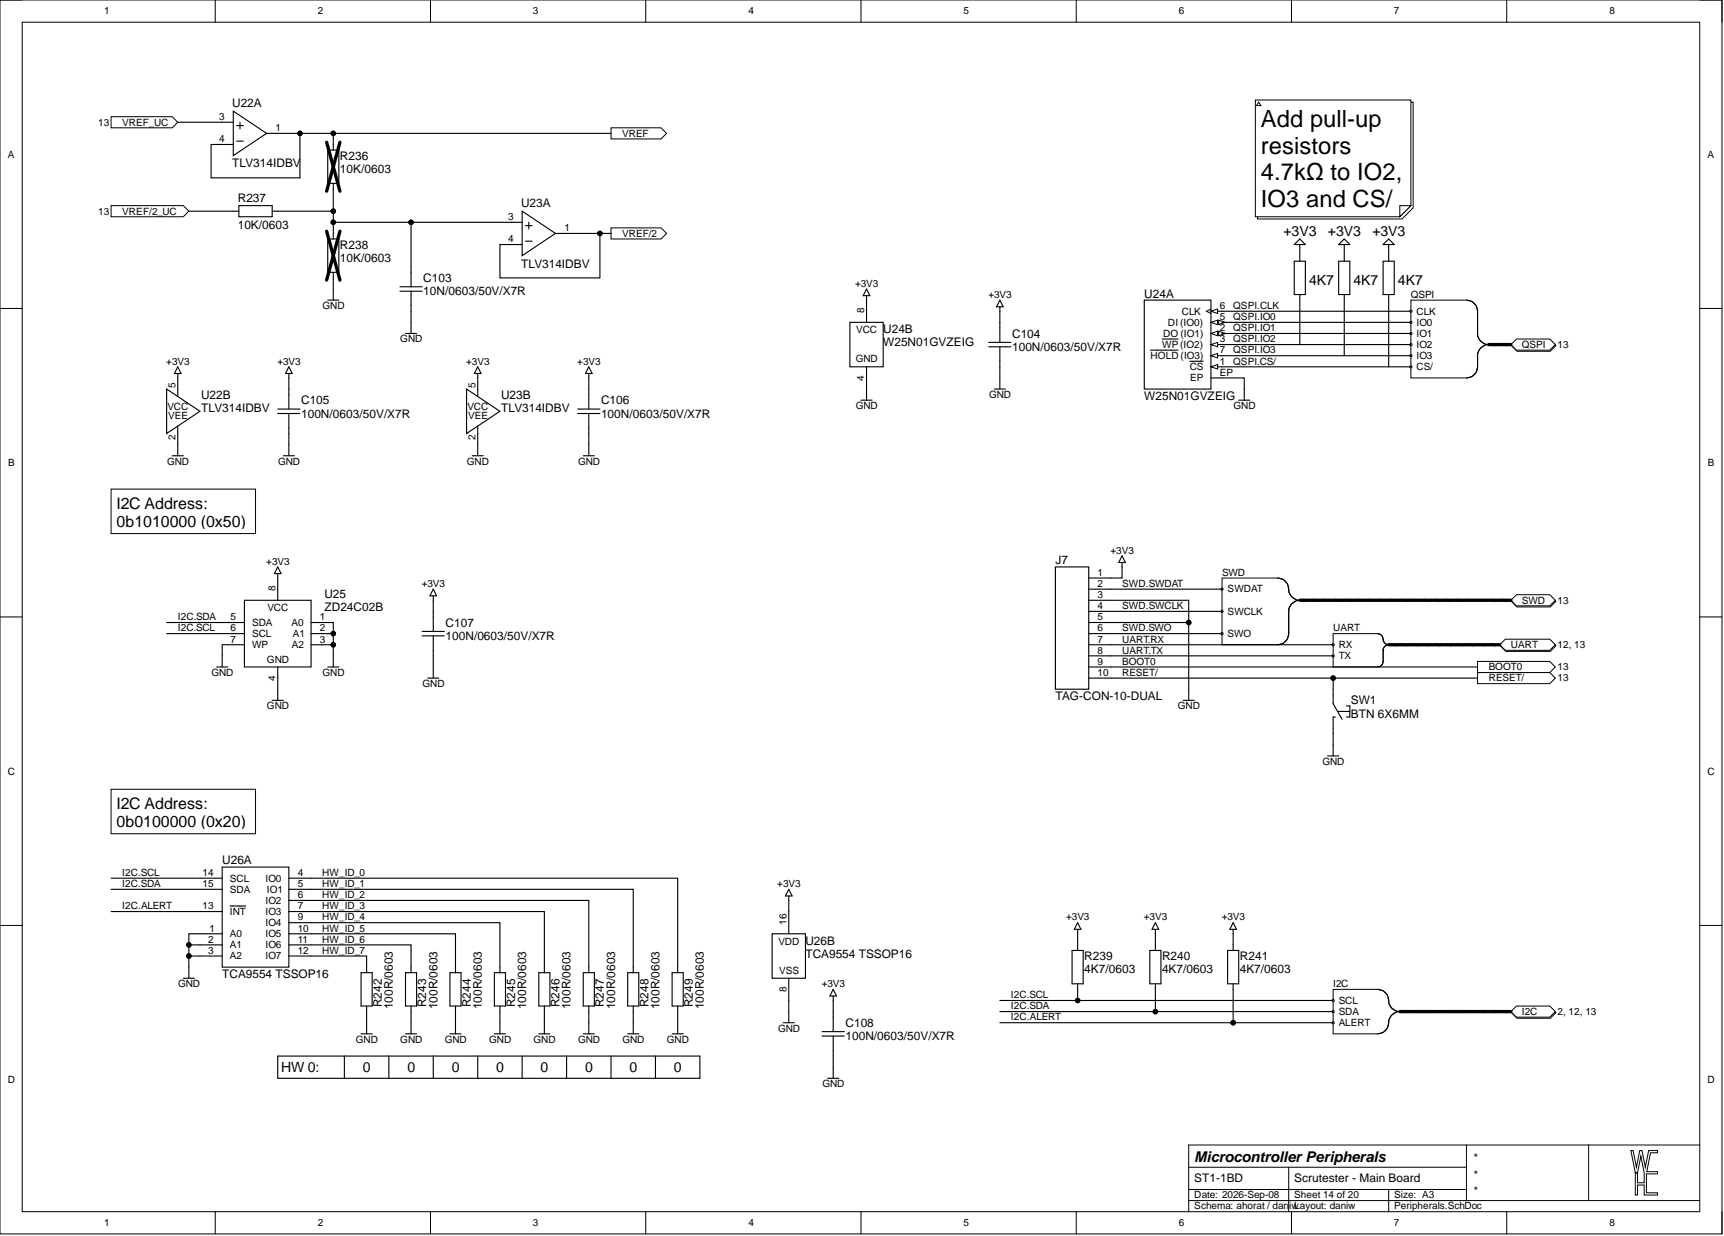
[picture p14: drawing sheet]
<svg xmlns="http://www.w3.org/2000/svg" width="393mm" height="282mm" viewBox="0 0 393 282" stroke-linecap="round" stroke-linejoin="round" font-family="sans-serif">
<defs><g id="words">
<g font-size="5.4">
<text x="287.7" y="29">Add pull-up</text>
<text x="287.7" y="35.1">resistors</text>
<text x="287.7" y="41.1">4.7kΩ to IO2,</text>
<text x="287.7" y="47.2">IO3 and CS/</text>
</g>
<g font-size="3.6">
<text x="26.6" y="116.1">I2C Address:</text>
<text x="26.6" y="120.2">0b1010000 (0x50)</text>
<text x="26.6" y="184.6">I2C Address:</text>
<text x="26.6" y="188.6">0b0100000 (0x20)</text>
</g>
<text font-size="3.4" x="272.5" y="264.9">Microcontroller Peripherals</text>
<g font-size="3.2">
<text x="292.8" y="53.8">+3V3</text>
<text x="303" y="53.8">+3V3</text>
<text x="313.1" y="53.8">+3V3</text>
<text x="298.7" y="65">4K7</text>
<text x="308.8" y="65">4K7</text>
<text x="319" y="65">4K7</text>
<text x="64.1" y="244.5">HW 0:</text>
<text x="82.8" y="244.5">0</text>
<text x="92.9" y="244.5">0</text>
<text x="103.1" y="244.5">0</text>
<text x="113.2" y="244.5">0</text>
<text x="123.4" y="244.5">0</text>
<text x="133.5" y="244.5">0</text>
<text x="143.6" y="244.5">0</text>
<text x="153.8" y="244.5">0</text>
</g>
<g font-size="2.7">
<text x="53" y="24.5">U22A</text>
<text x="53" y="38.2">TLV314IDBV</text>
<text x="77.6" y="36.4">R236</text>
<text x="77.6" y="39.5">10K/0603</text>
<text x="54.2" y="46">R237</text>
<text x="118.9" y="47.3">U23A</text>
<text x="54.2" y="52.1">10K/0603</text>
<text x="77.6" y="56.7">R238</text>
<text x="77.6" y="59.7">10K/0603</text>
<text x="96.6" y="64.3">C103</text>
<text x="118.9" y="61">TLV314IDBV</text>
<text x="96.6" y="67.3">10N/0603/50V/X7R</text>
<text x="261.1" y="67.9">U24A</text>
<text x="201.5" y="76">U24B</text>
<text x="230.9" y="77">C104</text>
<text x="201.5" y="79">W25N01GVZEIG</text>
<text x="230.9" y="80">100N/0603/50V/X7R</text>
<text x="45.9" y="90.9">U22B</text>
<text x="45.9" y="94">TLV314IDBV</text>
<text x="68.7" y="92.2">C105</text>
<text x="68.7" y="95.2">100N/0603/50V/X7R</text>
<text x="114.3" y="90.9">U23B</text>
<text x="114.3" y="94">TLV314IDBV</text>
<text x="137.1" y="92.2">C106</text>
<text x="137.1" y="95.2">100N/0603/50V/X7R</text>
<text x="261.1" y="91.2">W25N01GVZEIG</text>
<text x="240.8" y="128.7">J7</text>
<text x="74" y="136.3">U25</text>
<text x="74" y="139.3">ZD24C02B</text>
<text x="101.6" y="142.9">C107</text>
<text x="101.6" y="145.9">100N/0603/50V/X7R</text>
<text x="240.8" y="159.6">TAG-CON-10-DUAL</text>
<text x="308.2" y="160.6">SW1</text>
<text x="308.2" y="163.7">BTN 6X6MM</text>
<text x="50.7" y="197.1">U26A</text>
<text x="183.8" y="215.4">U26B</text>
<text x="183.8" y="218.4">TCA9554 TSSOP16</text>
<text x="247.4" y="218.9">R239</text>
<text x="247.4" y="222">4K7/0603</text>
<text x="265.1" y="218.9">R240</text>
<text x="265.1" y="222">4K7/0603</text>
<text x="282.9" y="218.9">R241</text>
<text x="282.9" y="222">4K7/0603</text>
<text x="50.7" y="223">TCA9554 TSSOP16</text>
<text x="87.1" y="229.7" transform="rotate(-90 87.1 229.7)">R242</text>
<text x="89.6" y="230.2" transform="rotate(-90 89.6 230.2)">100R/0603</text>
<text x="97.2" y="229.7" transform="rotate(-90 97.2 229.7)">R243</text>
<text x="99.8" y="230.2" transform="rotate(-90 99.8 230.2)">100R/0603</text>
<text x="107.4" y="229.7" transform="rotate(-90 107.4 229.7)">R244</text>
<text x="109.9" y="230.2" transform="rotate(-90 109.9 230.2)">100R/0603</text>
<text x="117.5" y="229.7" transform="rotate(-90 117.5 229.7)">R245</text>
<text x="120.1" y="230.2" transform="rotate(-90 120.1 230.2)">100R/0603</text>
<text x="127.7" y="229.7" transform="rotate(-90 127.7 229.7)">R246</text>
<text x="130.2" y="230.2" transform="rotate(-90 130.2 230.2)">100R/0603</text>
<text x="137.8" y="229.7" transform="rotate(-90 137.8 229.7)">R247</text>
<text x="140.3" y="230.2" transform="rotate(-90 140.3 230.2)">100R/0603</text>
<text x="147.9" y="229.7" transform="rotate(-90 147.9 229.7)">R248</text>
<text x="150.5" y="230.2" transform="rotate(-90 150.5 230.2)">100R/0603</text>
<text x="158.1" y="229.7" transform="rotate(-90 158.1 229.7)">R249</text>
<text x="160.6" y="230.2" transform="rotate(-90 160.6 230.2)">100R/0603</text>
<text x="192.9" y="234.2">C108</text>
<text x="192.9" y="237.2">100N/0603/50V/X7R</text>
<text x="272.5" y="269.7">ST1-1BD</text>
<text x="295.3" y="269.7">Scrutester - Main Board</text>
<text x="335.9" y="265">*</text>
<text x="335.9" y="268.8">*</text>
<text x="335.9" y="272.6">*</text>
</g>
<g font-size="2.3">
<text x="23.7" y="3.3">1</text>
<text x="72.5" y="3.3">2</text>
<text x="121.6" y="3.3">3</text>
<text x="170.8" y="3.3">4</text>
<text x="219.8" y="3.3">5</text>
<text x="268.9" y="3.3">6</text>
<text x="318" y="3.3">7</text>
<text x="367.2" y="3.3">8</text>
<text x="22.4" y="28.6">13</text>
<text x="27.9" y="28.6">VREF_UC</text>
<text x="50" y="27.4">3</text>
<text x="62.9" y="29.9">1</text>
<text x="1.8" y="36">A</text>
<text x="50" y="32.4">4</text>
<text x="141.9" y="31.2">VREF</text>
<text x="389.6" y="36">A</text>
<text x="22.4" y="48.9">13</text>
<text x="27.9" y="48.9">VREF/2_UC</text>
<text x="115.9" y="50.2">3</text>
<text x="128.8" y="52.7">1</text>
<text x="141.9" y="54">VREF/2</text>
<text x="115.9" y="55.3">4</text>
<text x="195.1" y="65.4">+3V3</text>
<text x="73.6" y="70.5">GND</text>
<text x="197.2" y="71.5" transform="rotate(-90 197.2 71.5)">8</text>
<text x="225.5" y="67.9">+3V3</text>
<text x="269.6" y="71.7">CLK</text>
<text x="278.3" y="70.5">6</text>
<text x="281.4" y="70.5">QSPI.CLK</text>
<text x="321.9" y="67.9">QSPI</text>
<text x="323.2" y="71.7">CLK</text>
<text x="195.3" y="76">VCC</text>
<text x="265.4" y="76.8">DO (IO1)</text>
<text x="266.5" y="74.3">DI (IO0)</text>
<text x="278.3" y="75.5">2</text>
<text x="278.3" y="73">5</text>
<text x="281.4" y="73">QSPI.IO0</text>
<text x="281.4" y="75.5">QSPI.IO1</text>
<text x="323.2" y="74.3">IO0</text>
<text x="323.2" y="76.8">IO1</text>
<text x="37.9" y="83.1">+3V3</text>
<text x="63.3" y="83.1">+3V3</text>
<text x="91.3" y="78.1">GND</text>
<text x="106.4" y="83.1">+3V3</text>
<text x="131.7" y="83.1">+3V3</text>
<text x="195.3" y="82.6">GND</text>
<text x="262.5" y="81.9">HOLD (IO3)</text>
<text x="265.1" y="79.3">WP (IO2)</text>
<text x="278.3" y="83.1">1</text>
<text x="278.3" y="78.1">3</text>
<text x="278.3" y="80.6">7</text>
<text x="281.4" y="78.1">QSPI.IO2</text>
<text x="281.4" y="80.6">QSPI.IO3</text>
<text x="281.4" y="83.1">QSPI.CS/</text>
<text x="323.2" y="79.3">IO2</text>
<text x="323.2" y="81.9">IO3</text>
<text x="347.3" y="79.3">QSPI</text>
<text x="355.4" y="79.3">13</text>
<text x="40" y="88.4" transform="rotate(-90 40 88.4)">5</text>
<text x="108.5" y="88.4" transform="rotate(-90 108.5 88.4)">5</text>
<text x="197.2" y="86.9" transform="rotate(-90 197.2 86.9)">4</text>
<text x="271.5" y="84.4">CS</text>
<text x="271.6" y="87">EP</text>
<text x="278.3" y="85.7">EP</text>
<text x="323.2" y="84.4">CS/</text>
<text x="38.2" y="93.5">VCC</text>
<text x="38.4" y="95.7">VEE</text>
<text x="106.6" y="93.5">VCC</text>
<text x="106.8" y="95.7">VEE</text>
<text x="195.3" y="93.3">GND</text>
<text x="225.7" y="90.8">GND</text>
<text x="281.4" y="93.3">GND</text>
<text x="40" y="100.3" transform="rotate(-90 40 100.3)">2</text>
<text x="108.5" y="100.3" transform="rotate(-90 108.5 100.3)">2</text>
<text x="1.9" y="106.3">B</text>
<text x="38.1" y="106">GND</text>
<text x="63.5" y="106">GND</text>
<text x="106.5" y="106">GND</text>
<text x="131.9" y="106">GND</text>
<text x="389.7" y="106.3">B</text>
<text x="60.7" y="128.8">+3V3</text>
<text x="250.4" y="131.3">1</text>
<text x="253.4" y="126.2">+3V3</text>
<text x="278.8" y="131.3">SWD</text>
<text x="62.9" y="134.9" transform="rotate(-90 62.9 134.9)">8</text>
<text x="96.2" y="133.9">+3V3</text>
<text x="250.4" y="133.9">2</text>
<text x="250.4" y="136.4">3</text>
<text x="256" y="133.9">SWD.SWDAT</text>
<text x="280.1" y="135.1">SWDAT</text>
<text x="347.3" y="137.7">SWD</text>
<text x="355.4" y="137.7">13</text>
<text x="40.6" y="141.5">I2C.SDA</text>
<text x="40.6" y="144">I2C.SCL</text>
<text x="52.6" y="141.5">5</text>
<text x="52.6" y="144">6</text>
<text x="57.5" y="142.7">SDA</text>
<text x="61" y="139.4">VCC</text>
<text x="66.5" y="142.7">A0</text>
<text x="73" y="141.5">1</text>
<text x="73" y="144">2</text>
<text x="250.4" y="138.9">4</text>
<text x="250.4" y="141.5">5</text>
<text x="250.4" y="144">6</text>
<text x="256" y="138.9">SWD.SWCLK</text>
<text x="256" y="144">SWD.SWO</text>
<text x="280.1" y="140.2">SWCLK</text>
<text x="304.2" y="144">UART</text>
<text x="52.6" y="146.5">7</text>
<text x="57.5" y="145.3">SCL</text>
<text x="57.5" y="147.8">WP</text>
<text x="66.6" y="147.8">A2</text>
<text x="66.8" y="145.3">A1</text>
<text x="73" y="146.5">3</text>
<text x="250.4" y="146.5">7</text>
<text x="250.4" y="149.1">8</text>
<text x="256" y="149.1">UART.TX</text>
<text x="256" y="146.5">UART.RX</text>
<text x="280.1" y="145.3">SWO</text>
<text x="305.4" y="147.8">RX</text>
<text x="344.7" y="147.8">UART</text>
<text x="355.4" y="147.8">12, 13</text>
<text x="48.2" y="154.1">GND</text>
<text x="60.9" y="151.1">GND</text>
<text x="62.9" y="155.3" transform="rotate(-90 62.9 155.3)">4</text>
<text x="73.6" y="154.1">GND</text>
<text x="250.4" y="151.6">9</text>
<text x="250.4" y="154.1">10</text>
<text x="256" y="154.1">RESET/</text>
<text x="256" y="151.6">BOOT0</text>
<text x="305.4" y="150.3">TX</text>
<text x="339.7" y="155.4">RESET/</text>
<text x="339.7" y="152.9">BOOT0</text>
<text x="355.4" y="155.4">13</text>
<text x="355.4" y="152.9">13</text>
<text x="60.9" y="161.7">GND</text>
<text x="96.4" y="156.7">GND</text>
<text x="268.8" y="161.7">GND</text>
<text x="1.8" y="176.7">C</text>
<text x="301.7" y="174.4">GND</text>
<text x="389.6" y="176.7">C</text>
<text x="27.9" y="199.8">I2C.SCL</text>
<text x="27.9" y="202.3">I2C.SDA</text>
<text x="46.2" y="199.8">14</text>
<text x="46.2" y="202.3">15</text>
<text x="52.5" y="201">SCL</text>
<text x="52.5" y="203.6">SDA</text>
<text x="60.6" y="201">IO0</text>
<text x="60.9" y="203.6">IO1</text>
<text x="67.9" y="199.8">4</text>
<text x="67.9" y="202.3">5</text>
<text x="73.5" y="199.8">HW_ID_0</text>
<text x="73.5" y="202.3">HW_ID_1</text>
<text x="177.3" y="202.3">+3V3</text>
<text x="27.9" y="207.4">I2C.ALERT</text>
<text x="46.2" y="207.4">13</text>
<text x="52.5" y="208.6">INT</text>
<text x="60.6" y="206.1">IO2</text>
<text x="60.6" y="208.6">IO3</text>
<text x="67.9" y="204.8">6</text>
<text x="67.9" y="207.4">7</text>
<text x="67.9" y="209.9">9</text>
<text x="73.5" y="204.8">HW_ID_2</text>
<text x="73.5" y="207.4">HW_ID_3</text>
<text x="73.5" y="209.9">HW_ID_4</text>
<text x="243.2" y="209.9">+3V3</text>
<text x="261" y="209.9">+3V3</text>
<text x="278.7" y="209.9">+3V3</text>
<text x="47.5" y="215">2</text>
<text x="47.8" y="212.4">1</text>
<text x="52.5" y="213.7">A0</text>
<text x="60.6" y="211.2">IO4</text>
<text x="60.6" y="213.7">IO5</text>
<text x="67.9" y="212.4">10</text>
<text x="67.9" y="215">11</text>
<text x="73.5" y="212.4">HW_ID_5</text>
<text x="73.5" y="215">HW_ID_6</text>
<text x="177.6" y="215.5">VDD</text>
<text x="179.5" y="210.9" transform="rotate(-90 179.5 210.9)">16</text>
<text x="47.5" y="217.5">3</text>
<text x="52.5" y="218.8">A2</text>
<text x="52.5" y="216.2">A1</text>
<text x="60.6" y="216.2">IO6</text>
<text x="60.6" y="218.8">IO7</text>
<text x="67.9" y="217.5">12</text>
<text x="73.5" y="217.5">HW_ID_7</text>
<text x="40.6" y="225.1">GND</text>
<text x="177.8" y="222.1">VSS</text>
<text x="179.5" y="226.3" transform="rotate(-90 179.5 226.3)">8</text>
<text x="187.5" y="225.1">+3V3</text>
<text x="230.7" y="227.7">I2C.SCL</text>
<text x="304.2" y="225.1">I2C</text>
<text x="230.7" y="230.2">I2C.SDA</text>
<text x="230.7" y="232.7">I2C.ALERT</text>
<text x="305.4" y="234">ALERT</text>
<text x="305.4" y="228.9">SCL</text>
<text x="305.4" y="231.5">SDA</text>
<text x="347.3" y="231.5">I2C</text>
<text x="355.4" y="231.5">2, 12, 13</text>
<text x="81.2" y="237.8">GND</text>
<text x="91.3" y="237.8">GND</text>
<text x="101.5" y="237.8">GND</text>
<text x="111.6" y="237.8">GND</text>
<text x="121.8" y="237.8">GND</text>
<text x="131.9" y="237.8">GND</text>
<text x="142" y="237.8">GND</text>
<text x="152.2" y="237.8">GND</text>
<text x="177.5" y="235.3">GND</text>
<text x="1.8" y="247">D</text>
<text x="187.7" y="247.9">GND</text>
<text x="389.6" y="247">D</text>
<text x="272.5" y="273.3">Date: 2026-Sep-08</text>
<text x="272.5" y="275.8">Schema: ahorat / daniwLayout: daniw</text>
<text x="295.3" y="273.3">Sheet 14 of 20</text>
<text x="318.1" y="275.8">Peripherals.SchDoc</text>
<text x="318.1" y="273.3">Size: A3</text>
<text x="23.7" y="279.6">1</text>
<text x="72.5" y="279.6">2</text>
<text x="121.6" y="279.6">3</text>
<text x="170.8" y="279.6">4</text>
<text x="219.8" y="279.6">5</text>
<text x="268.9" y="279.6">6</text>
<text x="318" y="279.6">7</text>
<text x="367.2" y="279.6">8</text>
</g>
</g></defs>
<g fill="none" stroke="#000" stroke-width=".23">
<path d="M0 0h392.9v281.4h-392.9zM0 0h5.1M49.1 0v5.1M98.2 0v5.1M147.3 0v5.1M196.4 0v5.1M245.6 0v5.1M294.7 0v5.1M343.8 0v5.1M387.8 0h5.1v5.1M5.1 5.1h382.7v271.2h-382.7zM0 70.3h5.1"/>
<path d="M387.8 70.3h5.1M0 140.7h5.1M387.8 140.7h5.1M0 211h5.1M387.8 211h5.1M49.1 276.3v5.1M98.2 276.3v5.1M147.3 276.3v5.1M196.4 276.3v5.1M245.6 276.3v5.1M271.2 266.2h63.4M271.2 273.8h116.6"/>
<path d="M271.2 271.3h63.4M294 266.2v10.1M294.7 276.3v5.1M316.8 271.3v5M334.6 261.1v12.7M343.8 276.3v5.1M362.5 261.1v12.7M387.8 261.1h-116.6v15.2M392.9 276.3v5.1"/>
</g>
<path d="M372.1 262.4h.5l.8 3.8 .7-3.8h.5l.8 3.8 .8-3.8h2v.5h-1.6l-.9 4.3h2.5v.5h-2.6v4.3h2.6v.5h-3.1v-2.3h-1.5v2.3h-.5v-5h.5v2.2h1.5v-2.2l-.7-3.8-.8 3.8h-.5z" fill-rule="evenodd" fill="#fff"/>
<path d="M372.1 262.4h.5l.8 3.8 .7-3.8h.5l.8 3.8 .8-3.8h2v.5h-1.6l-.9 4.3h2.5v.5h-2.6v4.3h2.6v.5h-3.1v-2.3h-1.5v2.3h-.5v-5h.5v2.2h1.5v-2.2l-.7-3.8-.8 3.8h-.5z" fill="none" stroke="#000" stroke-width=".23"/>
<path d="M55.8 136.9h15.2v15.2h-15.2z" fill-rule="evenodd" fill="#fff"/>
<g fill="none" stroke="#000" stroke-width=".25">
<path d="M55.8 136.9h15.2v15.2h-15.2zM63.4 130.8v1M63.4 134.4v2.5M63.4 129.3l.7 1.5h-1.5zM53.2 142h2.6M53.2 144.5h2.6M53.2 147h2.6M62.1 159.7h2.5M63.4 152.1v2.5M63.4 157.2v2.5M71 142h2.5M71 144.5h2.5"/>
<path d="M71 147h2.5"/>
</g>
<path d="M304.2 225.6h10.1a2.62 2.62 0 0 1 2.5 3.2l.7 1.1 1.2 .8-1.2 .8-.7 1.1a2.62 2.62 0 0 1-2.5 3.2h-10.1z" fill-rule="evenodd" fill="#fff"/>
<path d="M304.2 225.6h10.1a2.62 2.62 0 0 1 2.5 3.2l.7 1.1 1.2 .8-1.2 .8-.7 1.1a2.62 2.62 0 0 1-2.5 3.2h-10.1z" fill="none" stroke="#000" stroke-width=".23"/>
<path d="M314.3 225.6a2.72 2.72 0 0 1 2.6 3.1 2.54 2.54 0 0 0 2.5 2 2.72 2.72 0 0 0-2.6 3.1 2.53 2.53 0 0 1-2.5 2" fill="none" stroke="#000" stroke-width=".25"/>
<circle cx="304.2" cy="233.2" r=".25" fill="#fff"/>
<circle cx="304.2" cy="233.2" r=".25" fill="none" stroke="#000" stroke-width=".23"/>
<circle cx="304.2" cy="228.2" r=".25" fill="#fff"/>
<circle cx="304.2" cy="228.2" r=".25" fill="none" stroke="#000" stroke-width=".23"/>
<circle cx="304.2" cy="230.7" r=".25" fill="#fff"/>
<circle cx="304.2" cy="230.7" r=".25" fill="none" stroke="#000" stroke-width=".23"/>
<path d="M346.1 229.7h7.6l1.3 1.2-1.3 1.3h-7.6l-1.3-1.3z" fill-rule="evenodd" fill="#fff"/>
<path d="M346.1 229.7h7.6l1.3 1.2-1.3 1.3h-7.6l-1.3-1.3z" fill="none" stroke="#000" stroke-width=".23"/>
<path d="M346 229.4h7.6l1.3 1.3-1.3 1.3h-7.6l-1.3-1.3z" fill-rule="evenodd" fill="#fff"/>
<path d="M346 229.4h7.6l1.3 1.3-1.3 1.3h-7.6l-1.3-1.3z" fill="none" stroke="#000" stroke-width=".23"/>
<path d="M321.9 68.4h12.7l1.3 .4 .9 .9 .3 1.3v5.7l.7 1 1.2 .9-1.2 .8-.7 1.1v3.2l-.3 1.2-.9 1-1.3 .3h-12.7z" fill-rule="evenodd" fill="#fff"/>
<path d="M321.9 68.4h12.7l1.3 .4 .9 .9 .3 1.3v5.7l.7 1 1.2 .9-1.2 .8-.7 1.1v3.2l-.3 1.2-.9 1-1.3 .3h-12.7z" fill="none" stroke="#000" stroke-width=".23"/>
<path d="M334.6 68.4a2.54 2.54 0 0 1 2.5 2.6v5a2.54 2.54 0 0 0 2.6 2.6 2.54 2.54 0 0 0-2.6 2.5 5 5 0 0 1-.5 4.1 2.53 2.53 0 0 1-2 1" fill="none" stroke="#000" stroke-width=".25"/>
<circle cx="321.9" cy="71" r=".25" fill="#fff"/>
<circle cx="321.9" cy="71" r=".25" fill="none" stroke="#000" stroke-width=".23"/>
<circle cx="321.9" cy="73.5" r=".25" fill="#fff"/>
<circle cx="321.9" cy="73.5" r=".25" fill="none" stroke="#000" stroke-width=".23"/>
<circle cx="321.9" cy="83.7" r=".25" fill="#fff"/>
<circle cx="321.9" cy="83.7" r=".25" fill="none" stroke="#000" stroke-width=".23"/>
<circle cx="321.9" cy="76.1" r=".25" fill="#fff"/>
<circle cx="321.9" cy="76.1" r=".25" fill="none" stroke="#000" stroke-width=".23"/>
<circle cx="321.9" cy="78.6" r=".25" fill="#fff"/>
<circle cx="321.9" cy="78.6" r=".25" fill="none" stroke="#000" stroke-width=".23"/>
<circle cx="321.9" cy="81.1" r=".25" fill="#fff"/>
<circle cx="321.9" cy="81.1" r=".25" fill="none" stroke="#000" stroke-width=".23"/>
<path d="M346.1 77.6h7.6l1.3 1.2-1.3 1.3h-7.6l-1.3-1.3z" fill-rule="evenodd" fill="#fff"/>
<path d="M346.1 77.6h7.6l1.3 1.2-1.3 1.3h-7.6l-1.3-1.3z" fill="none" stroke="#000" stroke-width=".23"/>
<path d="M346 77.3h7.6l1.3 1.3-1.3 1.3h-7.6l-1.3-1.3z" fill-rule="evenodd" fill="#fff"/>
<path d="M346 77.3h7.6l1.3 1.3-1.3 1.3h-7.6l-1.3-1.3z" fill="none" stroke="#000" stroke-width=".23"/>
<path d="M139.4 29.1h11.4l1.3 1.3-1.3 1.3h-11.4z" fill-rule="evenodd" fill="#fff"/>
<path d="M139.4 29.1h11.4l1.3 1.3-1.3 1.3h-11.4z" fill="none" stroke="#000" stroke-width=".23"/>
<path d="M53.2 25.3l7.6 5.1-7.6 5.1z" fill="#fff"/>
<path d="M50.7 33h2.5M50.7 27.9h2.5M53.2 25.3l7.6 5.1-7.6 5.1zM54 32.2h1.5M54 28.6h1.5M54.8 27.9v1.5M60.8 30.4h2.6" fill="none" stroke="#000" stroke-width=".25"/>
<path d="M38 88.7l7.6 5.1-7.6 5.1z" fill="#fff"/>
<g fill="none" stroke="#000" stroke-width=".25">
<path d="M38 88.7l7.6 5.1-7.6 5.1zM40.6 85.2v1M40.6 88.7v1.7M40.6 97.2v1.7M40.6 83.7l.7 1.5h-1.5zM63.4 93.3h5M63.4 94.3h5M65.9 83.7l.8 1.5h-1.6zM65.9 85.2v1M65.9 88.7v4.6M65.9 94.3v4.6M39.3 103.9h2.5"/>
<path d="M40.6 101.4v2.5M64.6 103.9h2.6M65.9 101.4v2.5M304.2 157.2v3.3l2 3.5M304.7 163.5h-.5v3.8M305.2 162.2h2.8M307.2 161h.8v2.5h-.8"/>
</g>
<path d="M50.7 197.7h15.2v22.9h-15.2z" fill-rule="evenodd" fill="#fff"/>
<g fill="none" stroke="#000" stroke-width=".25">
<path d="M50.7 197.7h15.2v22.9h-15.2zM45.6 218h5.1M45.6 200.3h5.1M45.6 202.8h5.1M45.6 207.9h5.1M45.6 212.9h5.1M45.6 215.5h5.1M52.5 206.6h3.6M65.9 218h5.1M65.9 200.3h5.1M65.9 202.8h5.1M65.9 205.3h5.1"/>
<path d="M65.9 207.9h5.1M65.9 210.4h5.1M65.9 212.9h5.1M65.9 215.5h5.1M82.4 221.8h2.5v7.6h-2.5zM82.4 235.8h2.5M83.6 220.6v1.2M83.6 229.4v1.3M83.6 233.2v2.6M92.5 221.8h2.6v7.6h-2.6zM92.5 235.8h2.6M93.8 220.6v1.2"/>
<path d="M93.8 229.4v1.3M93.8 233.2v2.6M102.7 221.8h2.5v7.6h-2.5zM102.7 235.8h2.5M103.9 220.6v1.2M103.9 229.4v1.3M103.9 233.2v2.6M112.8 221.8h2.5v7.6h-2.5zM112.8 235.8h2.5M114.1 220.6v1.2M114.1 229.4v1.3M114.1 233.2v2.6"/>
<path d="M122.9 221.8h2.6v7.6h-2.6zM122.9 235.8h2.6M124.2 220.6v1.2M124.2 229.4v1.3M124.2 233.2v2.6M133.1 221.8h2.5v7.6h-2.5zM133.1 235.8h2.5M134.3 220.6v1.2M134.3 229.4v1.3M134.3 233.2v2.6M143.2 221.8h2.5v7.6h-2.5zM143.2 235.8h2.5"/>
<path d="M144.5 220.6v1.2M144.5 229.4v1.3M144.5 233.2v2.6M153.4 221.8h2.5v7.6h-2.5zM153.4 235.8h2.5M154.6 220.6v1.2M154.6 229.4v1.3M154.6 233.2v2.6"/>
</g>
<path d="M176.2 212.9h7.6v10.2h-7.6z" fill-rule="evenodd" fill="#fff"/>
<g fill="none" stroke="#000" stroke-width=".25">
<path d="M176.2 212.9h7.6v10.2h-7.6zM180 204.3v1M180 207.9v5M180 202.8l.7 1.5h-1.5zM41.8 223.1h2.6M43.1 220.6v2.5M178.7 233.2h2.5M180 223.1v5.1M180 230.7v2.5M187.6 235.3h5M187.6 236.3h5M190.1 227.1v1.1"/>
<path d="M190.1 230.7v4.6M190.1 236.3v4.5M190.1 225.6l.8 1.5h-1.6zM188.8 245.9h2.6M190.1 243.4v2.5"/>
</g>
<path d="M240.8 129.3h7.6v27.9h-7.6z" fill-rule="evenodd" fill="#fff"/>
<g fill="none" stroke="#000" stroke-width=".25">
<path d="M98.9 134.4l.7 1.5h-1.5zM98.9 135.9v1M98.9 139.4v4.6M240.8 129.3h7.6v27.9h-7.6zM248.4 131.8h5.1M248.4 134.4h5.1M248.4 136.9h5.1M248.4 139.4h5.1M49.4 152.1h2.6M50.7 149.6v2.5M74.8 152.1h2.5M76 149.6v2.5"/>
<path d="M96.3 144h5.1M96.3 145h5.1M97.6 154.6h2.5M98.9 145v4.6M98.9 152.1v2.5M248.4 142h5.1M248.4 144.5h5.1M248.4 147h5.1M248.4 149.6h5.1M248.4 152.1h5.1M248.4 154.6h5.1M302.9 172.4h2.5"/>
<path d="M304.2 169.9v2.5M244.6 216.8h2.5v7.6h-2.5zM245.9 211.9v1M245.9 215.5v1.3M245.9 210.4l.7 1.5h-1.5zM262.3 216.8h2.6v7.6h-2.6zM263.6 211.9v1M263.6 215.5v1.3M263.6 210.4l.8 1.5h-1.5zM280.1 216.8h2.5v7.6h-2.5zM281.4 211.9v1M281.4 215.5v1.3"/>
<path d="M281.4 210.4l.7 1.5h-1.5zM245.9 224.4v1.2M263.6 224.4v1.2M281.4 224.4v1.2"/>
</g>
<path d="M304.2 144.5h10.1a1.31 1.31 0 0 1 1.3 1.6l.3 .5 .6 .4-.6 .5-.3 .5v2.8l-.2 .7-.5 .4-.6 .2h-10.1z" fill-rule="evenodd" fill="#fff"/>
<path d="M304.2 144.5h10.1a1.31 1.31 0 0 1 1.3 1.6l.3 .5 .6 .4-.6 .5-.3 .5v2.8l-.2 .7-.5 .4-.6 .2h-10.1z" fill="none" stroke="#000" stroke-width=".23"/>
<path d="M314.3 144.5a1.43 1.43 0 0 1 1.3 1.7 1.27 1.27 0 0 0 1.2 .8 1.27 1.27 0 0 0-1.2 1.3v2.5a1.26 1.26 0 0 1-1.3 1.3" fill="none" stroke="#000" stroke-width=".25"/>
<circle cx="304.2" cy="149.6" r=".25" fill="#fff"/>
<circle cx="304.2" cy="149.6" r=".25" fill="none" stroke="#000" stroke-width=".23"/>
<circle cx="304.2" cy="147" r=".25" fill="#fff"/>
<circle cx="304.2" cy="147" r=".25" fill="none" stroke="#000" stroke-width=".23"/>
<path d="M343.6 146h10.1l1.3 1.3-1.3 1.3h-10.1l-1.3-1.3z" fill-rule="evenodd" fill="#fff"/>
<path d="M343.6 146h10.1l1.3 1.3-1.3 1.3h-10.1l-1.3-1.3z" fill="none" stroke="#000" stroke-width=".23"/>
<path d="M343.5 145.8h10.1l1.3 1.2-1.3 1.3h-10.1l-1.3-1.3z" fill-rule="evenodd" fill="#fff"/>
<path d="M343.5 145.8h10.1l1.3 1.2-1.3 1.3h-10.1l-1.3-1.3z" fill="none" stroke="#000" stroke-width=".23"/>
<path d="M256 126.8l.8 1.5h-1.6zM256 128.3v1M269.9 159.7h2.6M271.2 157.2v2.5" fill="none" stroke="#000" stroke-width=".25"/>
<path d="M261.1 68.4h15.2v20.3h-15.2z" fill-rule="evenodd" fill="#fff"/>
<path d="M261.1 68.4h15.2v20.3h-15.2zM276.3 83.7h2.5" fill="none" stroke="#000" stroke-width=".25"/>
<path d="M276.3 83.7l1.5-.6v1.1z" fill="#fff"/>
<path d="M276.3 83.7l1.5-.6v1.1z" fill="none" stroke="#000" stroke-width=".23"/>
<path d="M276.3 76h2.5M271.5 82.4h3" fill="none" stroke="#000" stroke-width=".25"/>
<path d="M276.3 76l1.5-.5v1.1z" fill="#fff"/>
<path d="M276.3 76l1.5-.5v1.1z" fill="none" stroke="#000" stroke-width=".23"/>
<path d="M278.1 75.5l1.5 .5-1.5 .6z" fill="#fff"/>
<path d="M278.1 75.5l1.5 .5-1.5 .6z" fill="none" stroke="#000" stroke-width=".23"/>
<path d="M276.3 78.6h2.5" fill="none" stroke="#000" stroke-width=".25"/>
<path d="M276.3 78.6l1.5-.5v1z" fill="#fff"/>
<path d="M276.3 78.6l1.5-.5v1z" fill="none" stroke="#000" stroke-width=".23"/>
<path d="M265.1 77.3h3.7M276.3 73.5h2.5" fill="none" stroke="#000" stroke-width=".25"/>
<path d="M276.3 73.5l1.5-.5v1z" fill="#fff"/>
<path d="M276.3 73.5l1.5-.5v1z" fill="none" stroke="#000" stroke-width=".23"/>
<path d="M278.1 73l1.5 .5-1.5 .5z" fill="#fff"/>
<path d="M278.1 73l1.5 .5-1.5 .5z" fill="none" stroke="#000" stroke-width=".23"/>
<path d="M276.3 71h2.5" fill="none" stroke="#000" stroke-width=".25"/>
<path d="M276.3 71l1.5-.5v1z" fill="#fff"/>
<path d="M276.3 71l1.5-.5v1zM276.3 70.5l-1 .5 1 .5" fill="none" stroke="#000" stroke-width=".23"/>
<path d="M276.3 81.1h2.5" fill="none" stroke="#000" stroke-width=".25"/>
<path d="M276.3 81.1l1.5-.5v1z" fill="#fff"/>
<path d="M276.3 81.1l1.5-.5v1z" fill="none" stroke="#000" stroke-width=".23"/>
<path d="M262.5 79.9h6.3M276.3 86.2h2.5" fill="none" stroke="#000" stroke-width=".25"/>
<path d="M193.9 73.5h7.6v10.2h-7.6z" fill-rule="evenodd" fill="#fff"/>
<g fill="none" stroke="#000" stroke-width=".25">
<path d="M193.9 73.5h7.6v10.2h-7.6zM197.7 67.4v1M197.7 71v2.5M197.7 65.9l.8 1.5h-1.6zM225.6 78.1h5.1M225.6 79.1h5.1M228.1 70v1M228.1 73.5v4.6M228.1 79.1v4.6M228.1 68.4l.8 1.6h-1.5zM196.4 91.3h2.6M197.7 83.7v2.5"/>
<path d="M197.7 88.7v2.6M226.9 88.7h2.5M228.1 86.2v2.5M282.6 91.3h2.6M283.9 88.7v2.6"/>
</g>
<path d="M25.3 111.5h33v10.2h-33z" fill-rule="evenodd" fill="#fff"/>
<path d="M25.3 111.5h33v10.2h-33z" fill="none" stroke="#000" stroke-width=".23"/>
<path d="M278.8 131.8h12.7a2.62 2.62 0 0 1 2.5 3.2l.7 1 1.2 .9-1.2 .8-.7 1.1v5.7l-.3 1.3-.9 .9-1.3 .3h-12.7z" fill-rule="evenodd" fill="#fff"/>
<path d="M278.8 131.8h12.7a2.62 2.62 0 0 1 2.5 3.2l.7 1 1.2 .9-1.2 .8-.7 1.1v5.7l-.3 1.3-.9 .9-1.3 .3h-12.7z" fill="none" stroke="#000" stroke-width=".23"/>
<path d="M291.5 131.8a2.72 2.72 0 0 1 2.6 3.1 2.54 2.54 0 0 0 2.5 2 2.54 2.54 0 0 0-2.6 2.5v5.1a2.53 2.53 0 0 1-2.5 2.5" fill="none" stroke="#000" stroke-width=".25"/>
<circle cx="278.8" cy="134.4" r=".25" fill="#fff"/>
<circle cx="278.8" cy="134.4" r=".25" fill="none" stroke="#000" stroke-width=".23"/>
<circle cx="278.8" cy="139.4" r=".25" fill="#fff"/>
<circle cx="278.8" cy="139.4" r=".25" fill="none" stroke="#000" stroke-width=".23"/>
<circle cx="278.8" cy="144.5" r=".25" fill="#fff"/>
<circle cx="278.8" cy="144.5" r=".25" fill="none" stroke="#000" stroke-width=".23"/>
<path d="M346.1 135.9h7.6l1.3 1.2-1.3 1.3h-7.6l-1.3-1.3z" fill-rule="evenodd" fill="#fff"/>
<path d="M346.1 135.9h7.6l1.3 1.2-1.3 1.3h-7.6l-1.3-1.3z" fill="none" stroke="#000" stroke-width=".23"/>
<path d="M346 135.6h7.6l1.3 1.3-1.3 1.3h-7.6l-1.3-1.3z" fill-rule="evenodd" fill="#fff"/>
<path d="M346 135.6h7.6l1.3 1.3-1.3 1.3h-7.6l-1.3-1.3z" fill="none" stroke="#000" stroke-width=".23"/>
<path d="M25.3 26.6h14l1.3 1.3-1.3 1.2h-14z" fill-rule="evenodd" fill="#fff"/>
<path d="M25.3 26.6h14l1.3 1.3-1.3 1.2h-14z" fill="none" stroke="#000" stroke-width=".23"/>
<path d="M337.1 153.4h16.5l1.3 1.2-1.3 1.3h-16.5z" fill-rule="evenodd" fill="#fff"/>
<path d="M337.1 153.4h16.5l1.3 1.2-1.3 1.3h-16.5z" fill="none" stroke="#000" stroke-width=".23"/>
<path d="M337.1 150.8h16.5l1.3 1.3-1.3 1.3h-16.5z" fill-rule="evenodd" fill="#fff"/>
<path d="M337.1 150.8h16.5l1.3 1.3-1.3 1.3h-16.5z" fill="none" stroke="#000" stroke-width=".23"/>
<path d="M119.1 48.2l7.6 5-7.6 5.1z" fill="#fff"/>
<path d="M116.6 55.8h2.5M116.6 50.7h2.5M119.1 48.2l7.6 5-7.6 5.1zM119.9 55h1.5M119.9 51.5h1.5M120.7 50.7v1.5M126.7 53.2h2.6" fill="none" stroke="#000" stroke-width=".25"/>
<path d="M106.5 88.7l7.6 5.1-7.6 5.1z" fill="#fff"/>
<g fill="none" stroke="#000" stroke-width=".25">
<path d="M74.8 34.2h2.5v7.6h-2.5zM76 33v1.2M74.8 54.5h2.5v7.6h-2.5zM76 41.8v1.3M76 53.2v1.3M74.8 68.4h2.5M76 62.1v1.3M76 65.9v2.5M106.5 88.7l7.6 5.1-7.6 5.1zM109 85.2v1M109 88.7v1.7M109 97.2v1.7"/>
<path d="M109 83.7l.8 1.5h-1.6zM131.8 93.3h5.1M131.8 94.3h5.1M134.3 83.7l.8 1.5h-1.5zM134.3 85.2v1M134.3 88.7v4.6M134.3 94.3v4.6M107.7 103.9h2.6M109 101.4v2.5M133.1 103.9h2.5M134.3 101.4v2.5"/>
</g>
<path d="M74.5 32.4l3.1 11.2M77.6 32.4l-3.1 11.2M74.5 52.7l3.1 11.2M77.6 52.7l-3.1 11.2" fill="none" stroke="#000" stroke-width=".76"/>
<path d="M139.4 52h11.4l1.3 1.2-1.3 1.3h-11.4z" fill-rule="evenodd" fill="#fff"/>
<path d="M139.4 52h11.4l1.3 1.2-1.3 1.3h-11.4z" fill="none" stroke="#000" stroke-width=".23"/>
<path d="M53.2 48.2h1.3M54.5 46.9h7.6v2.5h-7.6zM62.1 48.2h1.3" fill="none" stroke="#000" stroke-width=".25"/>
<path d="M25.3 46.9h16.5l1.3 1.3-1.3 1.2h-16.5z" fill-rule="evenodd" fill="#fff"/>
<path d="M25.3 46.9h16.5l1.3 1.3-1.3 1.2h-16.5z" fill="none" stroke="#000" stroke-width=".23"/>
<path d="M91.3 65.4h5M91.3 66.4h5M92.5 76h2.6M93.8 60.8v4.6M93.8 66.4v4.6M93.8 73.5v2.5" fill="none" stroke="#000" stroke-width=".25"/>
<path d="M25.3 180h33v10.1h-33z" fill-rule="evenodd" fill="#fff"/>
<g fill="none" stroke="#000" stroke-width=".23">
<path d="M25.3 180h33v10.1h-33z"/>
<circle cx="68.4" cy="30.4" r=".51"/>
<circle cx="76" cy="30.4" r=".51"/>
<circle cx="76" cy="48.2" r=".51"/>
<circle cx="76" cy="50.7" r=".51"/>
<circle cx="93.8" cy="50.7" r=".51"/>
<circle cx="136.9" cy="53.2" r=".51"/>
<circle cx="76" cy="144.5" r=".51"/>
<circle cx="76" cy="147" r=".51"/>
<circle cx="271.2" cy="142" r=".51"/>
<circle cx="304.2" cy="154.6" r=".51"/>
<circle cx="43.1" cy="215.5" r=".51"/>
<circle cx="43.1" cy="218" r=".51"/>
<circle cx="245.9" cy="228.2" r=".51"/>
<circle cx="263.6" cy="230.7" r=".51"/>
<circle cx="281.4" cy="233.2" r=".51"/>
</g>
<g fill="none" stroke="#000" stroke-width=".25">
<path d="M40.6 27.9h10.1M63.4 30.4h76M68.4 30.4v10.2h-20.2v-7.6h2.5M76 30.4v2.6M43.1 48.2h10.1M63.4 48.2h12.6M76 50.7h40.6M76 43.1v10.1M93.8 50.7v10.1M129.3 53.2h10.1M136.9 53.2v10.2h-22.8v-7.6h2.5M295.3 59.6h2.5v7.6h-2.5z"/>
<path d="M296.6 55.8v3.8M296.6 54.5l1.2 1.3h-2.5zM305.4 59.6h2.6v7.6h-2.6zM306.7 54.5l1.3 1.3h-2.6zM306.7 55.8v3.8M315.6 59.6h2.5v7.6h-2.5zM316.8 54.5l1.3 1.3h-2.5zM316.8 55.8v3.8M76 63.4v2.5M93.8 71v2.5M197.7 68.4v2.6M228.1 71v2.5"/>
<path d="M278.8 78.6h43.1M278.8 76h43.1M278.8 73.5h43.1M278.8 71h43.1M296.6 67.2v11.4M306.7 67.2v13.9M316.8 67.2v16.5M339.7 78.6h5M40.6 86.2v2.5M40.6 98.9v2.5M65.9 86.2v2.5M65.9 98.9v2.5"/>
<path d="M109 86.2v2.5M109 98.9v2.5M134.3 86.2v2.5M134.3 98.9v2.5M197.7 86.2v2.5M228.1 83.7v2.5M278.8 86.2h5.1v2.5M278.8 83.7h43.1M278.8 81.1h43.1M63.4 131.8v2.6M98.9 136.9v2.5M253.5 136.9h17.7v20.3"/>
<path d="M253.5 139.4h25.3M253.5 134.4h25.3M256 129.3v2.5h-2.5M296.6 136.9h48.1M38 144.5h15.2M38 142h15.2M53.2 147h-2.5v2.6M63.4 154.6v2.6M73.5 142h2.5v7.6M73.5 144.5h2.5M73.5 147h2.5M98.9 149.6v2.5"/>
<path d="M253.5 154.6h83.6M253.5 144.5h25.3M253.5 147h50.7M253.5 152.1h83.6M253.5 142h17.7M253.5 149.6h50.7M304.2 154.6v2.6M316.8 147h25.4M304.2 167.3v2.6M25.3 200.3h20.3M25.3 202.8h20.3M25.3 207.9h20.3"/>
<path d="M43.1 218h2.5M43.1 215.5h2.5M45.6 212.9h-2.5v7.7M71 218h12.6v2.6M71 215.5h22.8v5.1M71 212.9h32.9v7.7M71 210.4h43.1v10.2M71 207.9h53.2v12.7M71 205.3h63.3v15.3M71 202.8h73.5v17.8M71 200.3h83.6v20.3M180 205.3v2.6"/>
<path d="M245.9 212.9v2.6M263.6 212.9v2.6M281.4 212.9v2.6M83.6 230.7v2.5M93.8 230.7v2.5M103.9 230.7v2.5M114.1 230.7v2.5M124.2 230.7v2.5M134.3 230.7v2.5M144.5 230.7v2.5M154.6 230.7v2.5M180 228.2v2.5"/>
<path d="M190.1 228.2v2.5M228.1 233.2h76.1M228.1 230.7h76.1M228.1 228.2h76.1M245.9 225.6v2.6M263.6 225.6v5.1M281.4 225.6v7.6M319.4 230.7h25.3M63.4 240.8h96.3v5.1h-96.3zM78.6 240.8v5.1M88.7 240.8v5.1M98.9 240.8v5.1"/>
<path d="M109 240.8v5.1M119.1 240.8v5.1M129.3 240.8v5.1M139.4 240.8v5.1M149.5 240.8v5.1M190.1 240.8v2.6"/>
</g>
<g fill="#000">
<circle cx="68.4" cy="30.4" r=".51"/>
<circle cx="76" cy="30.4" r=".51"/>
<circle cx="76" cy="48.2" r=".51"/>
<circle cx="76" cy="50.7" r=".51"/>
<circle cx="93.8" cy="50.7" r=".51"/>
<circle cx="136.9" cy="53.2" r=".51"/>
<circle cx="76" cy="144.5" r=".51"/>
<circle cx="76" cy="147" r=".51"/>
<circle cx="271.2" cy="142" r=".51"/>
<circle cx="304.2" cy="154.6" r=".51"/>
<circle cx="43.1" cy="215.5" r=".51"/>
<circle cx="43.1" cy="218" r=".51"/>
<circle cx="245.9" cy="228.2" r=".51"/>
<circle cx="263.6" cy="230.7" r=".51"/>
<circle cx="281.4" cy="233.2" r=".51"/>
</g>
<path d="M339.7 78.6h5M296.6 136.9h48.1M316.8 147h25.4M319.4 230.7h25.3" fill="none" stroke="#000" stroke-width=".76"/>
<g fill="none" stroke="#000" stroke-width=".38">
<path d="M340.2 78.4l1 .4M342.7 78.4l1 .4M297.1 136.7l1 .4M299.6 136.7l1 .4M302.1 136.7l1.1 .4M304.7 136.7l1 .4M307.2 136.7l1 .4M309.7 136.7l1.1 .4M312.3 136.7l1 .4M314.8 136.7l1 .4M317.3 136.7l1.1 .4M319.9 136.7l1 .4"/>
<path d="M322.4 136.7l1 .4M325 136.7l1 .4M327.5 136.7l1 .4M330 136.7l1 .4M332.6 136.7l1 .4M335.1 136.7l1 .4M337.6 136.7l1 .4M340.2 136.7l1 .4M342.7 136.7l1 .4M317.3 146.8l1.1 .4M319.9 146.8l1 .4M322.4 146.8l1 .4"/>
<path d="M325 146.8l1 .4M327.5 146.8l1 .4M330 146.8l1 .4M332.6 146.8l1 .4M335.1 146.8l1 .4M337.6 146.8l1 .4M340.2 146.8l1 .4M319.9 230.5l1 .4M322.4 230.5l1 .4M325 230.5l1 .4M327.5 230.5l1 .4M330 230.5l1 .4"/>
<path d="M332.6 230.5l1 .4M335.1 230.5l1 .4M337.6 230.5l1 .4M340.2 230.5l1 .4M342.7 230.5l1 .4"/>
</g>
<path d="M286.9 23.3h35.5v24.1l-2.5 2.5h-33z" fill-rule="evenodd" fill="#fff"/>
<path d="M286.9 23.3h35.5v24.1l-2.5 2.5h-33z" fill="none" stroke="#000" stroke-width=".23"/>
<path d="M286.4 22.8h35.5v24.1l-2.5 2.5h-33z" fill-rule="evenodd" fill="#fff"/>
<path d="M286.4 22.8h35.5v24.1l-2.5 2.5h-33z" fill="none" stroke="#000" stroke-width=".23"/>
<path d="M319.4 46.9h2.5l-2.5 2.5z" fill="#fff"/>
<path d="M319.4 46.9h2.5l-2.5 2.5z" fill="none" stroke="#000" stroke-width=".23"/>
<path d="M287.2 23.3l.5 .8h-1z" fill="#fff"/>
<path d="M287.2 23.3l.5 .8h-1z" fill="none" stroke="#000" stroke-width=".23"/>
<use href="#words"/>
</svg>
